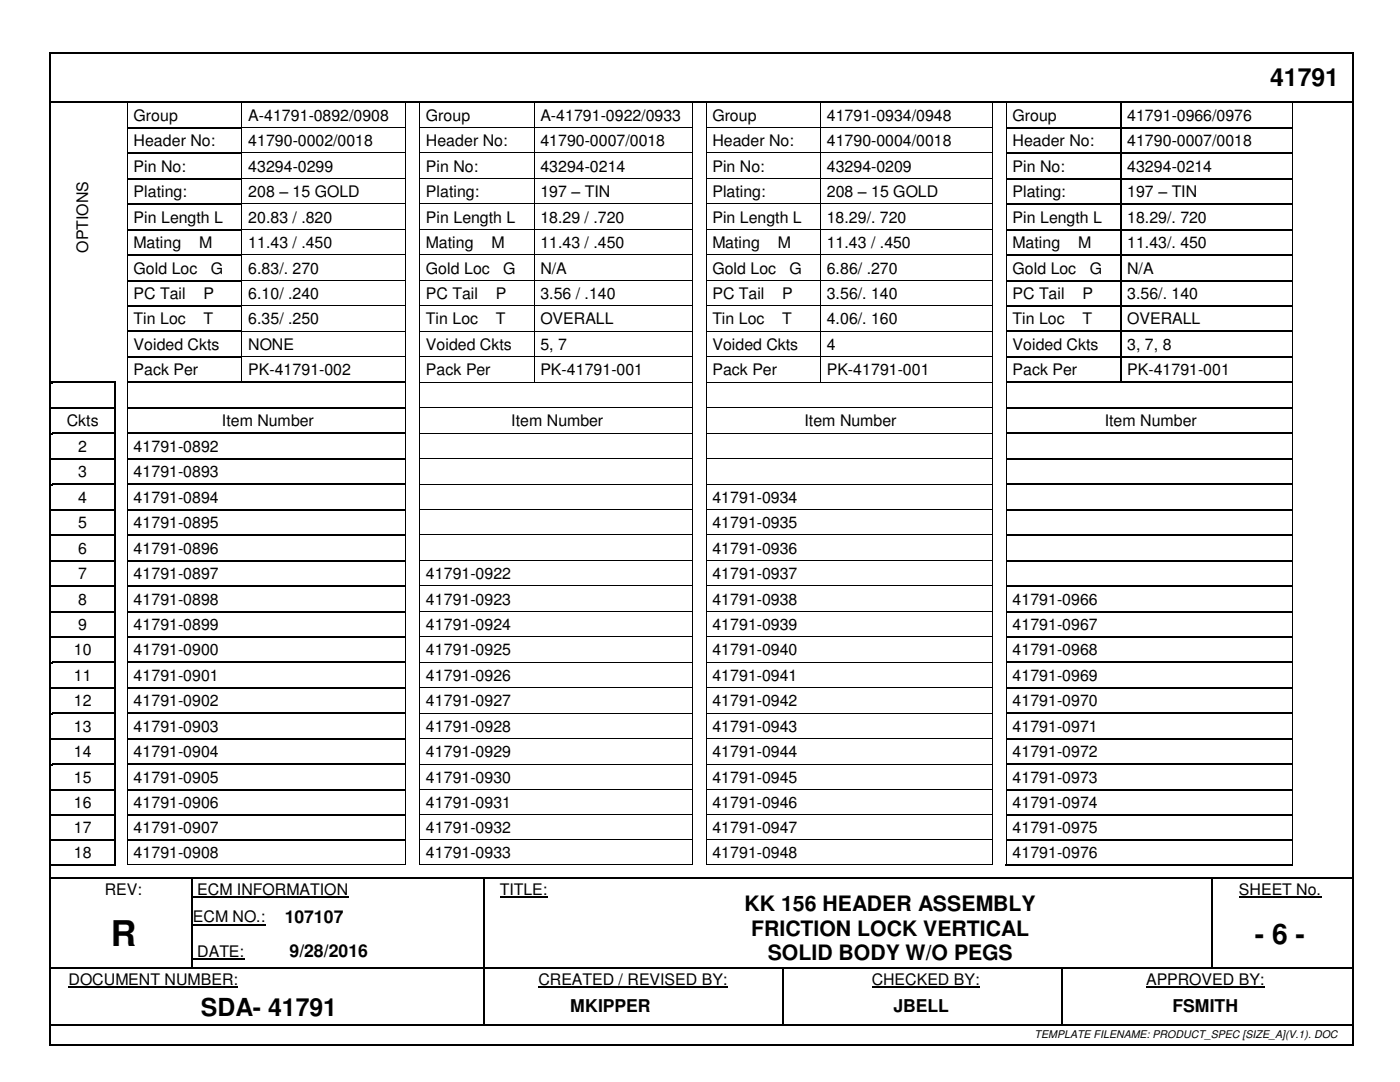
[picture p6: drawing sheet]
<svg xmlns="http://www.w3.org/2000/svg" width="279mm" height="216mm" viewBox="0 0 279 216" stroke-linecap="round" stroke-linejoin="round" font-family="sans-serif">
<defs><g id="words">
<text font-size="7.1" x="22.1" y="188.8">R</text>
<text font-size="5.6" x="250.4" y="188.3">- 6 -</text>
<g font-size="5">
<text x="253.5" y="17.2">41791</text>
<text x="40.1" y="202.7">SDA- 41791</text>
</g>
<g font-size="4.2">
<text x="148.6" y="181.8">KK 156 HEADER ASSEMBLY</text>
<text x="149.9" y="186.7">FRICTION LOCK VERTICAL</text>
<text x="153.2" y="191.5">SOLID BODY W/O PEGS</text>
</g>
<g font-size="3.5">
<text x="56.8" y="184.1">107107</text>
<text x="57.8" y="191">9/28/2016</text>
<text x="113.8" y="202">MKIPPER</text>
<text x="178.3" y="202">JBELL</text>
<text x="234" y="202">FSMITH</text>
</g>
<g font-size="3.2">
<text x="26.7" y="24.1">Group</text>
<text x="26.7" y="29.2">Header No:</text>
<text x="49.5" y="24.1">A-41791-0892/0908</text>
<text x="49.5" y="29.2">41790-0002/0018</text>
<text x="85" y="24.1">Group</text>
<text x="85" y="29.2">Header No:</text>
<text x="107.8" y="24.1">A-41791-0922/0933</text>
<text x="107.8" y="29.2">41790-0007/0018</text>
<text x="142.2" y="24.1">Group</text>
<text x="142.2" y="29.2">Header No:</text>
<text x="165" y="24.1">41791-0934/0948</text>
<text x="165" y="29.2">41790-0004/0018</text>
<text x="202.1" y="24.1">Group</text>
<text x="202.1" y="29.2">Header No:</text>
<text x="225" y="24.1">41791-0966/0976</text>
<text x="225" y="29.2">41790-0007/0018</text>
<text x="26.7" y="34.3">Pin No:</text>
<text x="49.5" y="34.3">43294-0299</text>
<text x="85" y="34.3">Pin No:</text>
<text x="107.8" y="34.3">43294-0214</text>
<text x="142.2" y="34.3">Pin No:</text>
<text x="165" y="34.3">43294-0209</text>
<text x="202.1" y="34.3">Pin No:</text>
<text x="225" y="34.3">43294-0214</text>
<text x="26.7" y="39.3">Plating:</text>
<text x="49.5" y="39.3">208 – 15 GOLD</text>
<text x="85" y="39.3">Plating:</text>
<text x="107.8" y="39.3">197 – TIN</text>
<text x="142.2" y="39.3">Plating:</text>
<text x="165" y="39.3">208 – 15 GOLD</text>
<text x="202.1" y="39.3">Plating:</text>
<text x="225" y="39.3">197 – TIN</text>
<text x="26.7" y="44.4">Pin Length L</text>
<text x="49.5" y="44.4">20.83 / .820</text>
<text x="85" y="44.4">Pin Length L</text>
<text x="107.8" y="44.4">18.29 / .720</text>
<text x="142.2" y="44.4">Pin Length L</text>
<text x="165" y="44.4">18.29/. 720</text>
<text x="202.1" y="44.4">Pin Length L</text>
<text x="225" y="44.4">18.29/. 720</text>
<text x="17.6" y="50.4" transform="rotate(-90 17.6 50.4)">OPTIONS</text>
<text x="26.7" y="49.5">Mating</text>
<text x="39.7" y="49.5">M</text>
<text x="49.5" y="49.5">11.43 / .450</text>
<text x="85" y="49.5">Mating</text>
<text x="98.1" y="49.5">M</text>
<text x="107.8" y="49.5">11.43 / .450</text>
<text x="142.2" y="49.5">Mating</text>
<text x="155.2" y="49.5">M</text>
<text x="165" y="49.5">11.43 / .450</text>
<text x="202.1" y="49.5">Mating</text>
<text x="215.1" y="49.5">M</text>
<text x="225" y="49.5">11.43/. 450</text>
<text x="26.7" y="54.6">Gold Loc</text>
<text x="26.7" y="59.7">PC Tail</text>
<text x="40.6" y="59.7">P</text>
<text x="42.1" y="54.6">G</text>
<text x="49.5" y="54.6">6.83/. 270</text>
<text x="49.5" y="59.7">6.10/ .240</text>
<text x="85" y="54.6">Gold Loc</text>
<text x="85" y="59.7">PC Tail</text>
<text x="99" y="59.7">P</text>
<text x="100.4" y="54.6">G</text>
<text x="107.8" y="54.6">N/A</text>
<text x="107.8" y="59.7">3.56 / .140</text>
<text x="142.2" y="54.6">Gold Loc</text>
<text x="142.2" y="59.7">PC Tail</text>
<text x="156.1" y="59.7">P</text>
<text x="157.6" y="54.6">G</text>
<text x="165" y="54.6">6.86/ .270</text>
<text x="165" y="59.7">3.56/. 140</text>
<text x="202.1" y="54.6">Gold Loc</text>
<text x="202.1" y="59.7">PC Tail</text>
<text x="216" y="59.7">P</text>
<text x="217.5" y="54.6">G</text>
<text x="225" y="54.6">N/A</text>
<text x="225" y="59.7">3.56/. 140</text>
<text x="26.7" y="64.7">Tin Loc</text>
<text x="40.6" y="64.7">T</text>
<text x="49.5" y="64.7">6.35/ .250</text>
<text x="85" y="64.7">Tin Loc</text>
<text x="99" y="64.7">T</text>
<text x="107.8" y="64.7">OVERALL</text>
<text x="142.2" y="64.7">Tin Loc</text>
<text x="156.1" y="64.7">T</text>
<text x="165" y="64.7">4.06/. 160</text>
<text x="202.1" y="64.7">Tin Loc</text>
<text x="216" y="64.7">T</text>
<text x="225" y="64.7">OVERALL</text>
<text x="26.7" y="69.8">Voided Ckts</text>
<text x="49.5" y="69.8">NONE</text>
<text x="85" y="69.8">Voided Ckts</text>
<text x="107.8" y="69.8">5, 7</text>
<text x="142.2" y="69.8">Voided Ckts</text>
<text x="165" y="69.8">4</text>
<text x="202.1" y="69.8">Voided Ckts</text>
<text x="225" y="69.8">3, 7, 8</text>
<text x="26.7" y="74.9">Pack Per</text>
<text x="49.5" y="74.9">PK-41791-002</text>
<text x="85" y="74.9">Pack Per</text>
<text x="107.8" y="74.9">PK-41791-001</text>
<text x="142.2" y="74.9">Pack Per</text>
<text x="165" y="74.9">PK-41791-001</text>
<text x="202.1" y="74.9">Pack Per</text>
<text x="225" y="74.9">PK-41791-001</text>
<text x="13.3" y="85.1">Ckts</text>
<text x="44.3" y="85.1">Item Number</text>
<text x="102" y="85.1">Item Number</text>
<text x="160.6" y="85.1">Item Number</text>
<text x="220.5" y="85.1">Item Number</text>
<text x="15.6" y="90.1">2</text>
<text x="15.6" y="95.2">3</text>
<text x="26.7" y="90.1">41791-0892</text>
<text x="26.7" y="95.2">41791-0893</text>
<text x="15.6" y="100.3">4</text>
<text x="26.7" y="100.3">41791-0894</text>
<text x="142.2" y="100.3">41791-0934</text>
<text x="15.6" y="105.4">5</text>
<text x="26.7" y="105.4">41791-0895</text>
<text x="142.2" y="105.4">41791-0935</text>
<text x="15.6" y="110.5">6</text>
<text x="26.7" y="110.5">41791-0896</text>
<text x="142.2" y="110.5">41791-0936</text>
<text x="15.6" y="115.6">7</text>
<text x="26.7" y="115.6">41791-0897</text>
<text x="85" y="115.6">41791-0922</text>
<text x="142.2" y="115.6">41791-0937</text>
<text x="15.6" y="120.6">8</text>
<text x="15.6" y="125.7">9</text>
<text x="26.7" y="120.6">41791-0898</text>
<text x="26.7" y="125.7">41791-0899</text>
<text x="85" y="120.6">41791-0923</text>
<text x="85" y="125.7">41791-0924</text>
<text x="142.2" y="120.6">41791-0938</text>
<text x="142.2" y="125.7">41791-0939</text>
<text x="202.1" y="120.6">41791-0966</text>
<text x="202.1" y="125.7">41791-0967</text>
<text x="14.7" y="130.8">10</text>
<text x="26.7" y="130.8">41791-0900</text>
<text x="85" y="130.8">41791-0925</text>
<text x="142.2" y="130.8">41791-0940</text>
<text x="202.1" y="130.8">41791-0968</text>
<text x="14.7" y="135.9">11</text>
<text x="26.7" y="135.9">41791-0901</text>
<text x="85" y="135.9">41791-0926</text>
<text x="142.2" y="135.9">41791-0941</text>
<text x="202.1" y="135.9">41791-0969</text>
<text x="14.7" y="141">12</text>
<text x="26.7" y="141">41791-0902</text>
<text x="85" y="141">41791-0927</text>
<text x="142.2" y="141">41791-0942</text>
<text x="202.1" y="141">41791-0970</text>
<text x="14.7" y="146">13</text>
<text x="26.7" y="146">41791-0903</text>
<text x="85" y="146">41791-0928</text>
<text x="142.2" y="146">41791-0943</text>
<text x="202.1" y="146">41791-0971</text>
<text x="14.7" y="151.1">14</text>
<text x="26.7" y="151.1">41791-0904</text>
<text x="85" y="151.1">41791-0929</text>
<text x="142.2" y="151.1">41791-0944</text>
<text x="202.1" y="151.1">41791-0972</text>
<text x="14.7" y="156.2">15</text>
<text x="14.7" y="161.3">16</text>
<text x="26.7" y="156.2">41791-0905</text>
<text x="26.7" y="161.3">41791-0906</text>
<text x="85" y="156.2">41791-0930</text>
<text x="85" y="161.3">41791-0931</text>
<text x="142.2" y="156.2">41791-0945</text>
<text x="142.2" y="161.3">41791-0946</text>
<text x="202.1" y="156.2">41791-0973</text>
<text x="202.1" y="161.3">41791-0974</text>
<text x="14.7" y="166.3">17</text>
<text x="26.7" y="166.3">41791-0907</text>
<text x="85" y="166.3">41791-0932</text>
<text x="142.2" y="166.3">41791-0947</text>
<text x="202.1" y="166.3">41791-0975</text>
<text x="14.7" y="171.3">18</text>
<text x="26.7" y="171.3">41791-0908</text>
<text x="85" y="171.3">41791-0933</text>
<text x="142.2" y="171.3">41791-0948</text>
<text x="202.1" y="171.3">41791-0976</text>
<text x="20.9" y="178.5">REV:</text>
<text x="39.4" y="178.5">ECM INFORMATION</text>
<text x="99.8" y="178.5">TITLE:</text>
<text x="247.3" y="178.5">SHEET No.</text>
<text x="38.5" y="184.1">ECM NO.:</text>
<text x="39.4" y="191">DATE:</text>
<text x="13.7" y="196.5">DOCUMENT NUMBER:</text>
<text x="107.5" y="196.5">CREATED / REVISED BY:</text>
<text x="174" y="196.5">CHECKED BY:</text>
<text x="228.7" y="196.5">APPROVED BY:</text>
</g>
<text font-size="2.1" x="206.5" y="207.1">TEMPLATE FILENAME: PRODUCT_SPEC [SIZE_A](V.1). DOC</text>
</g></defs>
<g fill="#000">
<path d="M9.8 10.3h.4v.4h-.4z" fill-rule="evenodd"/>
<path d="M9.8 10.3h.4v.4h-.4z" fill-rule="evenodd"/>
<path d="M269.8 10.3h.3v.4h-.3z" fill-rule="evenodd"/>
<path d="M269.8 10.3h.3v.4h-.3z" fill-rule="evenodd"/>
<path d="M10.2 20.2h.3v.3h-.3z" fill-rule="evenodd"/>
<path d="M10.2 20.2h.3v.3h-.3z" fill-rule="evenodd"/>
<path d="M25.3 20.4h.2v.3h-.2z" fill-rule="evenodd"/>
<path d="M25.3 20.4h.2v.1h-.2z" fill-rule="evenodd"/>
<path d="M25.3 25.4h.2v.3h-.2z" fill-rule="evenodd"/>
<path d="M25.3 30.4h.2v.4h-.2z" fill-rule="evenodd"/>
<path d="M25.3 35.5h.2v.4h-.2z" fill-rule="evenodd"/>
<path d="M48.2 20.5h.2v.2h-.2z" fill-rule="evenodd"/>
<path d="M48.2 20.4h.2v.1h-.2z" fill-rule="evenodd"/>
<path d="M48.2 25.4h.2v.3h-.2z" fill-rule="evenodd"/>
<path d="M48.2 30.4h.2v.4h-.2z" fill-rule="evenodd"/>
<path d="M48.2 35.5h.2v.4h-.2z" fill-rule="evenodd"/>
<path d="M80.9 20.4h.2v.3h-.2z" fill-rule="evenodd"/>
<path d="M80.9 20.4h.2v.1h-.2z" fill-rule="evenodd"/>
<path d="M80.9 25.4h.2v.3h-.2z" fill-rule="evenodd"/>
<path d="M80.9 30.4h.2v.4h-.2z" fill-rule="evenodd"/>
<path d="M80.9 35.5h.2v.4h-.2z" fill-rule="evenodd"/>
<path d="M83.7 20.4h.1v.3h-.1z" fill-rule="evenodd"/>
<path d="M83.7 20.4h.1v.1h-.1z" fill-rule="evenodd"/>
<path d="M83.7 25.4h.1v.3h-.1z" fill-rule="evenodd"/>
<path d="M83.7 30.4h.1v.4h-.1z" fill-rule="evenodd"/>
<path d="M83.7 35.5h.1v.4h-.1z" fill-rule="evenodd"/>
<path d="M106.5 20.5h.2v.2h-.2z" fill-rule="evenodd"/>
<path d="M106.5 20.4h.2v.1h-.2z" fill-rule="evenodd"/>
<path d="M106.5 25.4h.2v.3h-.2z" fill-rule="evenodd"/>
<path d="M106.5 30.4h.2v.4h-.2z" fill-rule="evenodd"/>
<path d="M106.5 35.5h.2v.4h-.2z" fill-rule="evenodd"/>
<path d="M138.1 20.4h.1v.3h-.1z" fill-rule="evenodd"/>
<path d="M138.1 20.4h.1v.1h-.1z" fill-rule="evenodd"/>
<path d="M138.1 25.4h.1v.3h-.1z" fill-rule="evenodd"/>
<path d="M138.1 30.4h.1v.4h-.1z" fill-rule="evenodd"/>
<path d="M138.1 35.5h.1v.4h-.1z" fill-rule="evenodd"/>
<path d="M140.8 20.4h.2v.3h-.2z" fill-rule="evenodd"/>
<path d="M140.8 20.4h.2v.1h-.2z" fill-rule="evenodd"/>
<path d="M140.8 25.4h.2v.3h-.2z" fill-rule="evenodd"/>
<path d="M140.8 30.4h.2v.4h-.2z" fill-rule="evenodd"/>
<path d="M140.8 35.5h.2v.4h-.2z" fill-rule="evenodd"/>
<path d="M163.7 20.5h.2v.2h-.2z" fill-rule="evenodd"/>
<path d="M163.7 20.4h.2v.1h-.2z" fill-rule="evenodd"/>
<path d="M163.7 25.4h.2v.3h-.2z" fill-rule="evenodd"/>
<path d="M163.7 30.4h.2v.4h-.2z" fill-rule="evenodd"/>
<path d="M163.7 35.5h.2v.4h-.2z" fill-rule="evenodd"/>
<path d="M198 20.4h.1v.3h-.1z" fill-rule="evenodd"/>
<path d="M198 20.4h.1v.1h-.1z" fill-rule="evenodd"/>
<path d="M198 25.4h.1v.3h-.1z" fill-rule="evenodd"/>
<path d="M198 30.4h.1v.4h-.1z" fill-rule="evenodd"/>
<path d="M198 35.5h.1v.4h-.1z" fill-rule="evenodd"/>
<path d="M200.7 20.4h.2v.3h-.2z" fill-rule="evenodd"/>
<path d="M200.7 20.4h.2v.1h-.2z" fill-rule="evenodd"/>
<path d="M200.7 25.4h.2v.3h-.2z" fill-rule="evenodd"/>
<path d="M200.7 30.4h.2v.4h-.2z" fill-rule="evenodd"/>
<path d="M200.7 35.5h.2v.4h-.2z" fill-rule="evenodd"/>
<path d="M223.6 20.5h.2v.2h-.2z" fill-rule="evenodd"/>
<path d="M223.6 20.4h.1v.1h-.1z" fill-rule="evenodd"/>
<path d="M223.6 25.4h.2v.3h-.2z" fill-rule="evenodd"/>
<path d="M223.6 30.4h.2v.4h-.2z" fill-rule="evenodd"/>
<path d="M223.6 35.5h.2v.4h-.2z" fill-rule="evenodd"/>
<path d="M257.9 20.4h.2v.3h-.2z" fill-rule="evenodd"/>
<path d="M257.9 20.4h.2v.1h-.2z" fill-rule="evenodd"/>
<path d="M257.9 25.4h.2v.3h-.2z" fill-rule="evenodd"/>
<path d="M257.9 30.4h.2v.4h-.2z" fill-rule="evenodd"/>
<path d="M257.9 35.5h.2v.4h-.2z" fill-rule="evenodd"/>
<path d="M269.5 20.2h.3v.3h-.3z" fill-rule="evenodd"/>
<path d="M269.5 20.2h.3v.3h-.3z" fill-rule="evenodd"/>
<path d="M25.3 40.6h.2v.4h-.2z" fill-rule="evenodd"/>
<path d="M25.3 45.7h.2v.4h-.2z" fill-rule="evenodd"/>
<path d="M25.3 50.8h.2v.3h-.2z" fill-rule="evenodd"/>
<path d="M25.3 55.8h.2v.4h-.2z" fill-rule="evenodd"/>
<path d="M48.2 40.6h.2v.4h-.2z" fill-rule="evenodd"/>
<path d="M48.2 45.7h.2v.4h-.2z" fill-rule="evenodd"/>
<path d="M48.2 50.8h.2v.3h-.2z" fill-rule="evenodd"/>
<path d="M48.2 55.8h.2v.4h-.2z" fill-rule="evenodd"/>
<path d="M80.9 40.6h.2v.4h-.2z" fill-rule="evenodd"/>
<path d="M80.9 45.7h.2v.4h-.2z" fill-rule="evenodd"/>
<path d="M80.9 50.8h.2v.3h-.2z" fill-rule="evenodd"/>
<path d="M80.9 55.8h.2v.4h-.2z" fill-rule="evenodd"/>
<path d="M83.7 40.6h.1v.4h-.1z" fill-rule="evenodd"/>
<path d="M83.7 45.7h.1v.4h-.1z" fill-rule="evenodd"/>
<path d="M83.7 50.8h.1v.3h-.1z" fill-rule="evenodd"/>
<path d="M83.7 55.8h.1v.4h-.1z" fill-rule="evenodd"/>
<path d="M106.5 40.6h.2v.4h-.2z" fill-rule="evenodd"/>
<path d="M106.5 45.7h.2v.4h-.2z" fill-rule="evenodd"/>
<path d="M106.5 50.8h.2v.3h-.2z" fill-rule="evenodd"/>
<path d="M106.5 55.8h.2v.4h-.2z" fill-rule="evenodd"/>
<path d="M138.1 40.6h.1v.4h-.1z" fill-rule="evenodd"/>
<path d="M138.1 45.7h.1v.4h-.1z" fill-rule="evenodd"/>
<path d="M138.1 50.8h.1v.3h-.1z" fill-rule="evenodd"/>
<path d="M138.1 55.8h.1v.4h-.1z" fill-rule="evenodd"/>
<path d="M140.8 40.6h.2v.4h-.2z" fill-rule="evenodd"/>
<path d="M140.8 45.7h.2v.4h-.2z" fill-rule="evenodd"/>
<path d="M140.8 50.8h.2v.3h-.2z" fill-rule="evenodd"/>
<path d="M140.8 55.8h.2v.4h-.2z" fill-rule="evenodd"/>
<path d="M163.7 40.6h.2v.4h-.2z" fill-rule="evenodd"/>
<path d="M163.7 45.7h.2v.4h-.2z" fill-rule="evenodd"/>
<path d="M163.7 50.8h.2v.3h-.2z" fill-rule="evenodd"/>
<path d="M163.7 55.8h.2v.4h-.2z" fill-rule="evenodd"/>
<path d="M198 40.6h.1v.4h-.1z" fill-rule="evenodd"/>
<path d="M198 45.7h.1v.4h-.1z" fill-rule="evenodd"/>
<path d="M198 50.8h.1v.3h-.1z" fill-rule="evenodd"/>
<path d="M198 55.8h.1v.4h-.1z" fill-rule="evenodd"/>
<path d="M200.7 40.6h.2v.4h-.2z" fill-rule="evenodd"/>
<path d="M200.7 45.7h.2v.4h-.2z" fill-rule="evenodd"/>
<path d="M200.7 50.8h.2v.3h-.2z" fill-rule="evenodd"/>
<path d="M200.7 55.8h.2v.4h-.2z" fill-rule="evenodd"/>
<path d="M223.6 40.6h.2v.4h-.2z" fill-rule="evenodd"/>
<path d="M223.6 45.7h.2v.4h-.2z" fill-rule="evenodd"/>
<path d="M223.6 50.8h.2v.3h-.2z" fill-rule="evenodd"/>
<path d="M223.6 55.8h.2v.4h-.2z" fill-rule="evenodd"/>
<path d="M257.9 40.6h.2v.4h-.2z" fill-rule="evenodd"/>
<path d="M257.9 45.7h.2v.4h-.2z" fill-rule="evenodd"/>
<path d="M257.9 50.8h.2v.3h-.2z" fill-rule="evenodd"/>
<path d="M257.9 55.8h.2v.4h-.2z" fill-rule="evenodd"/>
<path d="M10.2 76.2h.2v.4h-.2z" fill-rule="evenodd"/>
<path d="M10.2 76.2h.2v.2h-.2z" fill-rule="evenodd"/>
<path d="M22.7 76.2h.3v.4h-.3z" fill-rule="evenodd"/>
<path d="M22.7 76.2h.3v.2h-.3z" fill-rule="evenodd"/>
<path d="M25.3 60.9h.2v.4h-.2z" fill-rule="evenodd"/>
<path d="M25.3 66h.2v.4h-.2z" fill-rule="evenodd"/>
<path d="M25.3 71.1h.2v.4h-.2z" fill-rule="evenodd"/>
<path d="M25.3 76.2h.2v.4h-.2z" fill-rule="evenodd"/>
<path d="M48.2 60.9h.2v.4h-.2z" fill-rule="evenodd"/>
<path d="M48.2 66h.2v.4h-.2z" fill-rule="evenodd"/>
<path d="M48.2 71.1h.2v.4h-.2z" fill-rule="evenodd"/>
<path d="M48.2 76.2h.2v.2h-.2z" fill-rule="evenodd"/>
<path d="M80.9 60.9h.2v.4h-.2z" fill-rule="evenodd"/>
<path d="M80.9 66h.2v.4h-.2z" fill-rule="evenodd"/>
<path d="M80.9 71.1h.2v.4h-.2z" fill-rule="evenodd"/>
<path d="M80.9 76.2h.2v.4h-.2z" fill-rule="evenodd"/>
<path d="M83.7 60.9h.1v.4h-.1z" fill-rule="evenodd"/>
<path d="M83.7 66h.1v.4h-.1z" fill-rule="evenodd"/>
<path d="M83.7 71.1h.1v.4h-.1z" fill-rule="evenodd"/>
<path d="M83.7 76.2h.1v.4h-.1z" fill-rule="evenodd"/>
<path d="M106.5 60.9h.2v.4h-.2z" fill-rule="evenodd"/>
<path d="M106.5 66h.2v.4h-.2z" fill-rule="evenodd"/>
<path d="M106.5 71.1h.2v.4h-.2z" fill-rule="evenodd"/>
<path d="M106.5 76.2h.2v.1h-.2z" fill-rule="evenodd"/>
<path d="M138.1 60.9h.1v.4h-.1z" fill-rule="evenodd"/>
<path d="M138.1 66h.1v.4h-.1z" fill-rule="evenodd"/>
<path d="M138.1 71.1h.1v.4h-.1z" fill-rule="evenodd"/>
<path d="M138.1 76.2h.1v.4h-.1z" fill-rule="evenodd"/>
<path d="M140.8 60.9h.2v.4h-.2z" fill-rule="evenodd"/>
<path d="M140.8 66h.2v.4h-.2z" fill-rule="evenodd"/>
<path d="M140.8 71.1h.2v.4h-.2z" fill-rule="evenodd"/>
<path d="M140.8 76.2h.2v.4h-.2z" fill-rule="evenodd"/>
<path d="M163.7 60.9h.2v.4h-.2z" fill-rule="evenodd"/>
<path d="M163.7 66h.2v.4h-.2z" fill-rule="evenodd"/>
<path d="M163.7 71.1h.2v.4h-.2z" fill-rule="evenodd"/>
<path d="M163.7 76.2h.2v.1h-.2z" fill-rule="evenodd"/>
<path d="M198 60.9h.1v.4h-.1z" fill-rule="evenodd"/>
<path d="M198 66h.1v.4h-.1z" fill-rule="evenodd"/>
<path d="M198 71.1h.1v.4h-.1z" fill-rule="evenodd"/>
<path d="M198 76.2h.1v.4h-.1z" fill-rule="evenodd"/>
<path d="M200.7 60.9h.2v.4h-.2z" fill-rule="evenodd"/>
<path d="M200.7 66h.2v.4h-.2z" fill-rule="evenodd"/>
<path d="M200.7 71.1h.2v.4h-.2z" fill-rule="evenodd"/>
<path d="M200.7 76.2h.2v.4h-.2z" fill-rule="evenodd"/>
<path d="M223.6 60.9h.2v.4h-.2z" fill-rule="evenodd"/>
<path d="M223.6 66h.2v.4h-.2z" fill-rule="evenodd"/>
<path d="M223.6 71.1h.2v.4h-.2z" fill-rule="evenodd"/>
<path d="M223.6 76.2h.2v.2h-.2z" fill-rule="evenodd"/>
<path d="M257.9 60.9h.2v.4h-.2z" fill-rule="evenodd"/>
<path d="M257.9 66h.2v.4h-.2z" fill-rule="evenodd"/>
<path d="M257.9 71.1h.2v.4h-.2z" fill-rule="evenodd"/>
<path d="M257.9 76.2h.2v.4h-.2z" fill-rule="evenodd"/>
<path d="M10.2 81.3h.2v.3h-.2z" fill-rule="evenodd"/>
<path d="M10.2 86.3h.2v.4h-.2z" fill-rule="evenodd"/>
<path d="M10.2 91.4h.2v.4h-.2z" fill-rule="evenodd"/>
<path d="M10.2 96.5h.2v.4h-.2z" fill-rule="evenodd"/>
<path d="M22.7 81.3h.3v.3h-.3z" fill-rule="evenodd"/>
<path d="M22.7 86.3h.3v.4h-.3z" fill-rule="evenodd"/>
<path d="M22.7 91.4h.3v.4h-.3z" fill-rule="evenodd"/>
<path d="M22.7 96.5h.3v.4h-.3z" fill-rule="evenodd"/>
<path d="M25.3 81.3h.2v.3h-.2z" fill-rule="evenodd"/>
<path d="M25.3 86.3h.2v.4h-.2z" fill-rule="evenodd"/>
<path d="M25.3 91.4h.2v.4h-.2z" fill-rule="evenodd"/>
<path d="M25.3 96.5h.2v.4h-.2z" fill-rule="evenodd"/>
<path d="M80.9 81.3h.2v.3h-.2z" fill-rule="evenodd"/>
<path d="M80.9 86.3h.2v.4h-.2z" fill-rule="evenodd"/>
<path d="M80.9 91.4h.2v.4h-.2z" fill-rule="evenodd"/>
<path d="M80.9 96.5h.2v.4h-.2z" fill-rule="evenodd"/>
<path d="M83.7 81.3h.1v.3h-.1z" fill-rule="evenodd"/>
<path d="M83.7 86.3h.1v.4h-.1z" fill-rule="evenodd"/>
<path d="M83.7 91.4h.1v.4h-.1z" fill-rule="evenodd"/>
<path d="M83.7 96.5h.1v.4h-.1z" fill-rule="evenodd"/>
<path d="M138.1 81.3h.1v.3h-.1z" fill-rule="evenodd"/>
<path d="M138.1 86.3h.1v.4h-.1z" fill-rule="evenodd"/>
<path d="M138.1 91.4h.1v.4h-.1z" fill-rule="evenodd"/>
<path d="M138.1 96.5h.1v.4h-.1z" fill-rule="evenodd"/>
<path d="M140.8 81.3h.2v.3h-.2z" fill-rule="evenodd"/>
<path d="M140.8 86.3h.2v.4h-.2z" fill-rule="evenodd"/>
<path d="M140.8 91.4h.2v.4h-.2z" fill-rule="evenodd"/>
<path d="M140.8 96.5h.2v.4h-.2z" fill-rule="evenodd"/>
<path d="M198 81.3h.1v.3h-.1z" fill-rule="evenodd"/>
<path d="M198 86.3h.1v.4h-.1z" fill-rule="evenodd"/>
<path d="M198 91.4h.1v.4h-.1z" fill-rule="evenodd"/>
<path d="M198 96.5h.1v.4h-.1z" fill-rule="evenodd"/>
<path d="M200.7 81.3h.2v.3h-.2z" fill-rule="evenodd"/>
<path d="M200.7 86.3h.2v.4h-.2z" fill-rule="evenodd"/>
<path d="M200.7 91.4h.2v.4h-.2z" fill-rule="evenodd"/>
<path d="M200.7 96.5h.2v.4h-.2z" fill-rule="evenodd"/>
<path d="M257.9 81.3h.2v.3h-.2z" fill-rule="evenodd"/>
<path d="M257.9 86.3h.2v.4h-.2z" fill-rule="evenodd"/>
<path d="M257.9 91.4h.2v.4h-.2z" fill-rule="evenodd"/>
<path d="M257.9 96.5h.2v.4h-.2z" fill-rule="evenodd"/>
<path d="M10.2 101.6h.2v.4h-.2z" fill-rule="evenodd"/>
<path d="M10.2 106.7h.2v.3h-.2z" fill-rule="evenodd"/>
<path d="M10.2 111.7h.2v.4h-.2z" fill-rule="evenodd"/>
<path d="M10.2 116.8h.2v.4h-.2z" fill-rule="evenodd"/>
<path d="M22.7 101.6h.3v.4h-.3z" fill-rule="evenodd"/>
<path d="M22.7 106.7h.3v.3h-.3z" fill-rule="evenodd"/>
<path d="M22.7 111.7h.3v.4h-.3z" fill-rule="evenodd"/>
<path d="M22.7 116.8h.3v.4h-.3z" fill-rule="evenodd"/>
<path d="M25.3 101.6h.2v.4h-.2z" fill-rule="evenodd"/>
<path d="M25.3 106.7h.2v.3h-.2z" fill-rule="evenodd"/>
<path d="M25.3 111.7h.2v.4h-.2z" fill-rule="evenodd"/>
<path d="M25.3 116.8h.2v.4h-.2z" fill-rule="evenodd"/>
<path d="M80.9 101.6h.2v.4h-.2z" fill-rule="evenodd"/>
<path d="M80.9 106.7h.2v.3h-.2z" fill-rule="evenodd"/>
<path d="M80.9 111.7h.2v.4h-.2z" fill-rule="evenodd"/>
<path d="M80.9 116.8h.2v.4h-.2z" fill-rule="evenodd"/>
<path d="M83.7 101.6h.1v.4h-.1z" fill-rule="evenodd"/>
<path d="M83.7 106.7h.1v.3h-.1z" fill-rule="evenodd"/>
<path d="M83.7 111.7h.1v.4h-.1z" fill-rule="evenodd"/>
<path d="M83.7 116.8h.1v.4h-.1z" fill-rule="evenodd"/>
<path d="M138.1 101.6h.1v.4h-.1z" fill-rule="evenodd"/>
<path d="M138.1 106.7h.1v.3h-.1z" fill-rule="evenodd"/>
<path d="M138.1 111.7h.1v.4h-.1z" fill-rule="evenodd"/>
<path d="M138.1 116.8h.1v.4h-.1z" fill-rule="evenodd"/>
<path d="M140.8 101.6h.2v.4h-.2z" fill-rule="evenodd"/>
<path d="M140.8 106.7h.2v.3h-.2z" fill-rule="evenodd"/>
<path d="M140.8 111.7h.2v.4h-.2z" fill-rule="evenodd"/>
<path d="M140.8 116.8h.2v.4h-.2z" fill-rule="evenodd"/>
<path d="M198 101.6h.1v.4h-.1z" fill-rule="evenodd"/>
<path d="M198 106.7h.1v.3h-.1z" fill-rule="evenodd"/>
<path d="M198 111.7h.1v.4h-.1z" fill-rule="evenodd"/>
<path d="M198 116.8h.1v.4h-.1z" fill-rule="evenodd"/>
<path d="M200.7 101.6h.2v.4h-.2z" fill-rule="evenodd"/>
<path d="M200.7 106.7h.2v.3h-.2z" fill-rule="evenodd"/>
<path d="M200.7 111.7h.2v.4h-.2z" fill-rule="evenodd"/>
<path d="M200.7 116.8h.2v.4h-.2z" fill-rule="evenodd"/>
<path d="M257.9 101.6h.2v.4h-.2z" fill-rule="evenodd"/>
<path d="M257.9 106.7h.2v.3h-.2z" fill-rule="evenodd"/>
<path d="M257.9 111.7h.2v.4h-.2z" fill-rule="evenodd"/>
<path d="M257.9 116.8h.2v.4h-.2z" fill-rule="evenodd"/>
<path d="M10.2 121.9h.2v.4h-.2z" fill-rule="evenodd"/>
<path d="M10.2 127h.2v.4h-.2z" fill-rule="evenodd"/>
<path d="M10.2 132.1h.2v.3h-.2z" fill-rule="evenodd"/>
<path d="M10.2 137.1h.2v.4h-.2z" fill-rule="evenodd"/>
<path d="M22.7 121.9h.3v.4h-.3z" fill-rule="evenodd"/>
<path d="M22.7 127h.3v.4h-.3z" fill-rule="evenodd"/>
<path d="M22.7 132.1h.3v.3h-.3z" fill-rule="evenodd"/>
<path d="M22.7 137.1h.3v.4h-.3z" fill-rule="evenodd"/>
<path d="M25.3 121.9h.2v.4h-.2z" fill-rule="evenodd"/>
<path d="M25.3 127h.2v.4h-.2z" fill-rule="evenodd"/>
<path d="M25.3 132.1h.2v.3h-.2z" fill-rule="evenodd"/>
<path d="M25.3 137.1h.2v.4h-.2z" fill-rule="evenodd"/>
<path d="M80.9 121.9h.2v.4h-.2z" fill-rule="evenodd"/>
<path d="M80.9 127h.2v.4h-.2z" fill-rule="evenodd"/>
<path d="M80.9 132.1h.2v.3h-.2z" fill-rule="evenodd"/>
<path d="M80.9 137.1h.2v.4h-.2z" fill-rule="evenodd"/>
<path d="M83.7 121.9h.1v.4h-.1z" fill-rule="evenodd"/>
<path d="M83.7 127h.1v.4h-.1z" fill-rule="evenodd"/>
<path d="M83.7 132.1h.1v.3h-.1z" fill-rule="evenodd"/>
<path d="M83.7 137.1h.1v.4h-.1z" fill-rule="evenodd"/>
<path d="M138.1 121.9h.1v.4h-.1z" fill-rule="evenodd"/>
<path d="M138.1 127h.1v.4h-.1z" fill-rule="evenodd"/>
<path d="M138.1 132.1h.1v.3h-.1z" fill-rule="evenodd"/>
<path d="M138.1 137.1h.1v.4h-.1z" fill-rule="evenodd"/>
<path d="M140.8 121.9h.2v.4h-.2z" fill-rule="evenodd"/>
<path d="M140.8 127h.2v.4h-.2z" fill-rule="evenodd"/>
<path d="M140.8 132.1h.2v.3h-.2z" fill-rule="evenodd"/>
<path d="M140.8 137.1h.2v.4h-.2z" fill-rule="evenodd"/>
<path d="M198 121.9h.1v.4h-.1z" fill-rule="evenodd"/>
<path d="M198 127h.1v.4h-.1z" fill-rule="evenodd"/>
<path d="M198 132.1h.1v.3h-.1z" fill-rule="evenodd"/>
<path d="M198 137.1h.1v.4h-.1z" fill-rule="evenodd"/>
<path d="M200.7 121.9h.2v.4h-.2z" fill-rule="evenodd"/>
<path d="M200.7 127h.2v.4h-.2z" fill-rule="evenodd"/>
<path d="M200.7 132.1h.2v.3h-.2z" fill-rule="evenodd"/>
<path d="M200.7 137.1h.2v.4h-.2z" fill-rule="evenodd"/>
<path d="M257.9 121.9h.2v.4h-.2z" fill-rule="evenodd"/>
<path d="M257.9 127h.2v.4h-.2z" fill-rule="evenodd"/>
<path d="M257.9 132.1h.2v.3h-.2z" fill-rule="evenodd"/>
<path d="M257.9 137.1h.2v.4h-.2z" fill-rule="evenodd"/>
<path d="M10.2 142.2h.2v.4h-.2z" fill-rule="evenodd"/>
<path d="M10.2 147.3h.2v.4h-.2z" fill-rule="evenodd"/>
<path d="M10.2 152.4h.2v.4h-.2z" fill-rule="evenodd"/>
<path d="M10.2 157.5h.2v.4h-.2z" fill-rule="evenodd"/>
<path d="M22.7 142.2h.3v.4h-.3z" fill-rule="evenodd"/>
<path d="M22.7 147.3h.3v.4h-.3z" fill-rule="evenodd"/>
<path d="M22.7 152.4h.3v.4h-.3z" fill-rule="evenodd"/>
<path d="M22.7 157.5h.3v.4h-.3z" fill-rule="evenodd"/>
<path d="M25.3 142.2h.2v.4h-.2z" fill-rule="evenodd"/>
<path d="M25.3 147.3h.2v.4h-.2z" fill-rule="evenodd"/>
<path d="M25.3 152.4h.2v.4h-.2z" fill-rule="evenodd"/>
<path d="M25.3 157.5h.2v.4h-.2z" fill-rule="evenodd"/>
<path d="M80.9 142.2h.2v.4h-.2z" fill-rule="evenodd"/>
<path d="M80.9 147.3h.2v.4h-.2z" fill-rule="evenodd"/>
<path d="M80.9 152.4h.2v.4h-.2z" fill-rule="evenodd"/>
<path d="M80.9 157.5h.2v.4h-.2z" fill-rule="evenodd"/>
<path d="M83.7 142.2h.1v.4h-.1z" fill-rule="evenodd"/>
<path d="M83.7 147.3h.1v.4h-.1z" fill-rule="evenodd"/>
<path d="M83.7 152.4h.1v.4h-.1z" fill-rule="evenodd"/>
<path d="M83.7 157.5h.1v.4h-.1z" fill-rule="evenodd"/>
<path d="M138.1 142.2h.1v.4h-.1z" fill-rule="evenodd"/>
<path d="M138.1 147.3h.1v.4h-.1z" fill-rule="evenodd"/>
<path d="M138.1 152.4h.1v.4h-.1z" fill-rule="evenodd"/>
<path d="M138.1 157.5h.1v.4h-.1z" fill-rule="evenodd"/>
<path d="M140.8 142.2h.2v.4h-.2z" fill-rule="evenodd"/>
<path d="M140.8 147.3h.2v.4h-.2z" fill-rule="evenodd"/>
<path d="M140.8 152.4h.2v.4h-.2z" fill-rule="evenodd"/>
<path d="M140.8 157.5h.2v.4h-.2z" fill-rule="evenodd"/>
<path d="M198 142.2h.1v.4h-.1z" fill-rule="evenodd"/>
<path d="M198 147.3h.1v.4h-.1z" fill-rule="evenodd"/>
<path d="M198 152.4h.1v.4h-.1z" fill-rule="evenodd"/>
<path d="M198 157.5h.1v.4h-.1z" fill-rule="evenodd"/>
<path d="M200.7 142.2h.2v.4h-.2z" fill-rule="evenodd"/>
<path d="M200.7 147.3h.2v.4h-.2z" fill-rule="evenodd"/>
<path d="M200.7 152.4h.2v.4h-.2z" fill-rule="evenodd"/>
<path d="M200.7 157.5h.2v.4h-.2z" fill-rule="evenodd"/>
<path d="M257.9 142.2h.2v.4h-.2z" fill-rule="evenodd"/>
<path d="M257.9 147.3h.2v.4h-.2z" fill-rule="evenodd"/>
<path d="M257.9 152.4h.2v.4h-.2z" fill-rule="evenodd"/>
<path d="M257.9 157.5h.2v.4h-.2z" fill-rule="evenodd"/>
<path d="M10.2 162.5h.2v.3h-.2z" fill-rule="evenodd"/>
<path d="M10.2 167.5h.2v.3h-.2z" fill-rule="evenodd"/>
<path d="M10.2 172.5h.2v.2h-.2z" fill-rule="evenodd"/>
<path d="M10.2 172.5h.2v.2h-.2z" fill-rule="evenodd"/>
<path d="M22.7 162.5h.3v.3h-.3z" fill-rule="evenodd"/>
<path d="M22.7 167.5h.3v.3h-.3z" fill-rule="evenodd"/>
<path d="M22.7 172.5h.3v.2h-.3z" fill-rule="evenodd"/>
<path d="M22.7 172.5h.3v.2h-.3z" fill-rule="evenodd"/>
<path d="M25.3 162.5h.2v.3h-.2z" fill-rule="evenodd"/>
<path d="M25.3 167.5h.2v.3h-.2z" fill-rule="evenodd"/>
<path d="M25.3 172.5h.2v.1h-.2z" fill-rule="evenodd"/>
<path d="M25.3 172.5h.2v.1h-.2z" fill-rule="evenodd"/>
<path d="M38.2 175.3h.3v.2h-.3z" fill-rule="evenodd"/>
<path d="M38.2 175h.4v.3h-.4z" fill-rule="evenodd"/>
<path d="M80.9 162.5h.2v.3h-.2z" fill-rule="evenodd"/>
<path d="M80.9 167.5h.2v.3h-.2z" fill-rule="evenodd"/>
<path d="M80.9 172.5h.2v.1h-.2z" fill-rule="evenodd"/>
<path d="M80.9 172.5h.2v.1h-.2z" fill-rule="evenodd"/>
<path d="M83.7 162.5h.1v.3h-.1z" fill-rule="evenodd"/>
<path d="M83.7 167.5h.1v.3h-.1z" fill-rule="evenodd"/>
<path d="M83.7 172.5h.1v.1h-.1z" fill-rule="evenodd"/>
<path d="M83.7 172.5h.1v.1h-.1z" fill-rule="evenodd"/>
<path d="M96.4 175.3h.3v.2h-.3z" fill-rule="evenodd"/>
<path d="M96.4 175h.3v.3h-.3z" fill-rule="evenodd"/>
<path d="M113.5 175h.4v.3h-.4z" fill-rule="evenodd"/>
<path d="M138.1 162.5h.1v.3h-.1z" fill-rule="evenodd"/>
<path d="M138.1 167.5h.1v.3h-.1z" fill-rule="evenodd"/>
<path d="M138.1 172.5h.1v.1h-.1z" fill-rule="evenodd"/>
<path d="M138.1 172.5h.1v.1h-.1z" fill-rule="evenodd"/>
<path d="M140.8 162.5h.2v.3h-.2z" fill-rule="evenodd"/>
<path d="M140.8 167.5h.2v.3h-.2z" fill-rule="evenodd"/>
<path d="M140.8 172.5h.2v.1h-.2z" fill-rule="evenodd"/>
<path d="M140.8 172.5h.2v.1h-.2z" fill-rule="evenodd"/>
<path d="M198 162.5h.1v.3h-.1z" fill-rule="evenodd"/>
<path d="M198 167.5h.1v.3h-.1z" fill-rule="evenodd"/>
<path d="M198 172.5h.1v.1h-.1z" fill-rule="evenodd"/>
<path d="M198 172.5h.1v.1h-.1z" fill-rule="evenodd"/>
<path d="M200.7 162.5h.2v.3h-.2z" fill-rule="evenodd"/>
<path d="M200.7 167.5h.2v.3h-.2z" fill-rule="evenodd"/>
<path d="M241.7 175.3h.3v.2h-.3z" fill-rule="evenodd"/>
<path d="M241.7 175h.4v.3h-.4z" fill-rule="evenodd"/>
<path d="M257.9 162.5h.2v.3h-.2z" fill-rule="evenodd"/>
<path d="M257.9 167.5h.2v.3h-.2z" fill-rule="evenodd"/>
<path d="M257.9 172.5h.2v.2h-.2z" fill-rule="evenodd"/>
<path d="M269 175h.3v.3h-.3z" fill-rule="evenodd"/>
<path d="M269.3 175h.5v.3h-.5z" fill-rule="evenodd"/>
<path d="M38.2 179.3h.3v.9h-.3z" fill-rule="evenodd"/>
<path d="M38.2 186.2h.3v.9h-.3z" fill-rule="evenodd"/>
<path d="M38.2 193.1h.3v.2h-.3z" fill-rule="evenodd"/>
<path d="M55.5 193.1h.3v.2h-.3z" fill-rule="evenodd"/>
<path d="M96.4 197.4h.3v.8h-.3z" fill-rule="evenodd"/>
<path d="M96.4 179.3h.3v.9h-.3z" fill-rule="evenodd"/>
<path d="M96.4 186.2h.3v.9h-.3z" fill-rule="evenodd"/>
<path d="M96.4 193.1h.3v.5h-.3z" fill-rule="evenodd"/>
<path d="M113.5 193.1h.3v.2h-.3z" fill-rule="evenodd"/>
<path d="M156 197.4h.4v.8h-.4z" fill-rule="evenodd"/>
<path d="M156.1 193.3h.2v.3h-.2z" fill-rule="evenodd"/>
<path d="M156.1 193.1h.2v.2h-.2z" fill-rule="evenodd"/>
<path d="M211.9 193.3h.2v.3h-.2z" fill-rule="evenodd"/>
<path d="M211.9 193.1h.2v.2h-.2z" fill-rule="evenodd"/>
<path d="M211.9 197.4h.2v.8h-.2z" fill-rule="evenodd"/>
<path d="M241.7 179.3h.3v.9h-.3z" fill-rule="evenodd"/>
<path d="M241.7 186.2h.3v.9h-.3z" fill-rule="evenodd"/>
<path d="M241.7 193.1h.3v.2h-.3z" fill-rule="evenodd"/>
<path d="M9.8 208.3h.4v.4h-.4z" fill-rule="evenodd"/>
<path d="M9.8 208.3h.4v.4h-.4z" fill-rule="evenodd"/>
<path d="M96.4 204.3h.3v.3h-.3z" fill-rule="evenodd"/>
<path d="M156 204.3h.4v.3h-.4z" fill-rule="evenodd"/>
<path d="M211.9 204.3h.3v.3h-.3z" fill-rule="evenodd"/>
<path d="M269 204.3h.3v.3h-.3z" fill-rule="evenodd"/>
<path d="M269.2 204.3h.4v.3h-.4z" fill-rule="evenodd"/>
<path d="M269.6 204.3h.2v.3h-.2z" fill-rule="evenodd"/>
<path d="M269.8 208.3h.3v.4h-.3z" fill-rule="evenodd"/>
<path d="M269.8 208.3h.3v.4h-.3z" fill-rule="evenodd"/>
</g>
<g fill="none" stroke="#000" stroke-width=".34">
<path d="M10 10.7v197.6M10.2 10.5h259.6M270 10.7v197.6M10.5 20.4h259.3M10.2 175.1h28M38.6 175.1h57.8M96.7 175.1h16.8M113.9 175.1h127.8M242.1 175.1h26.9M96.5 198.2v6.1M156.2 198.2v6.1M10.2 204.4h86.2"/>
<path d="M10.2 208.5h259.6M96.7 204.4h59.3M156.4 204.4h55.5M212.2 204.4h56.8"/>
</g>
<path d="M38.5 179h31M99.8 179h9.5M247.3 179h16.4M13.7 197h33.8M38.5 184.5h14.5M38.5 191.4h10.2M107.5 197h37.7M174 197h21.5M228.7 197h23.7" fill="none" stroke="#000" stroke-width=".21"/>
<g fill="none" stroke="#000" stroke-width=".25">
<path d="M25.5 25.5h22.7M25.5 30.6h22.7M25.5 35.7h22.7M200.9 25.5h22.7M200.9 30.6h22.7M200.9 35.7h22.7M223.7 20.7v4.7M223.7 25.7v4.7M223.7 30.8v4.7M223.7 35.9v4.7M223.8 25.5h34.1M223.8 30.6h34.1"/>
<path d="M223.8 35.7h34.1M25.5 40.7h22.7M25.5 45.8h22.7M25.5 50.9h22.7M25.5 56h22.7M200.9 40.7h22.7M200.9 45.8h22.7M200.9 50.9h22.7M200.9 56h22.7M223.7 41v4.7M223.7 46.1v4.7M223.7 51.1v4.7"/>
<path d="M223.7 56.2v4.7M223.8 40.7h34.1M223.8 45.8h34.1M223.8 50.9h34.1M223.8 56h34.1M10.4 76.3h12.3M22.9 76.6v4.7M25.5 61.1h22.7M25.5 66.1h22.7M25.5 71.2h22.7M25.5 76.3h22.7M48.4 76.3h32.5"/>
<path d="M200.9 61.1h22.7M200.9 66.1h22.7M200.9 71.2h22.7M200.9 76.3h22.7M223.7 61.3v4.7M223.7 66.4v4.7M223.7 71.5v4.7M223.8 61.1h34.1M223.8 66.1h34.1M223.8 71.2h34.1M223.8 76.3h34.1M10.4 81.4h12.3"/>
<path d="M10.4 86.5h12.3M10.4 91.5h12.3M10.4 96.6h12.3M22.9 81.6v4.7M22.9 86.7v4.7M22.9 91.8v4.7M22.9 96.9v4.7M25.5 81.4h55.4M25.5 86.5h55.4M25.5 91.5h55.4M25.5 96.6h55.4M200.9 81.4h57"/>
<path d="M200.9 86.5h57M200.9 91.5h57M200.9 96.6h57M10.4 101.7h12.3M10.4 106.8h12.3M10.4 111.9h12.3M10.4 116.9h12.3M22.9 102v4.7M22.9 107v4.7M22.9 112.1v4.7M22.9 117.2v4.7M25.5 101.7h55.4"/>
<path d="M25.5 106.8h55.4M25.5 111.9h55.4M25.5 116.9h55.4M200.9 101.7h57M200.9 106.8h57M200.9 111.9h57M200.9 116.9h57M10.4 122h12.3M10.4 127.1h12.3M10.4 132.2h12.3M10.4 137.3h12.3M22.9 122.3v4.7"/>
<path d="M22.9 127.4v4.7M22.9 132.4v4.7M22.9 137.5v4.7M25.5 122h55.4M25.5 127.1h55.4M25.5 132.2h55.4M25.5 137.3h55.4M200.9 122h57M200.9 127.1h57M200.9 132.2h57M200.9 137.3h57M10.4 142.3h12.3"/>
<path d="M10.4 147.4h12.3M10.4 152.5h12.3M10.4 157.6h12.3M22.9 142.6v4.7M22.9 147.7v4.7M22.9 152.8v4.7M22.9 157.9v4.6M25.5 142.3h55.4M25.5 147.4h55.4M25.5 152.5h55.4M25.5 157.6h55.4M200.9 142.3h57"/>
<path d="M200.9 147.4h57M200.9 152.5h57M200.9 157.6h57M10.4 162.6h12.3M10.4 167.6h12.3M10.4 172.6h12.3M22.9 162.8v4.7M22.9 167.8v4.7M25.5 162.6h55.4M25.5 167.6h55.4M38.4 175.5v3.8M96.5 175.5v3.8"/>
<path d="M200.7 172.6h57.2M200.9 162.6h57M200.9 167.6h57M241.8 175.5v3.8M10.2 193.2h28M38.4 180.2v6M38.4 187.1v6M38.5 193.2h17M55.8 193.2h40.6M96.5 180.2v6M96.5 187.1v6M96.5 193.6v3.8"/>
<path d="M96.7 193.2h16.8M113.8 193.2h42.3M156.2 193.6v3.8M156.3 193.2h55.6M212 193.6v3.8M212 198.2v6.1M212.1 193.2h29.6M241.8 180.2v6M241.8 187.1v6M242 193.2h27.8"/>
</g>
<g fill="none" stroke="#000" stroke-width=".2">
<path d="M25.4 20.7v4.7M25.4 25.7v4.7M25.4 30.8v4.7M25.4 35.9v4.7M25.5 20.4h22.7M48.3 20.7v4.7M48.3 25.7v4.7M48.3 30.8v4.7M48.3 35.9v4.7M48.4 20.4h32.5M48.4 25.4h32.5M48.4 30.5h32.5"/>
<path d="M48.4 35.6h32.5M81 20.7v4.7M81 25.7v4.7M81 30.8v4.7M81 35.9v4.7M83.7 20.7v4.7M83.7 25.7v4.7M83.7 30.8v4.7M83.7 35.9v4.7M83.8 20.4h22.7M83.8 25.4h22.7M83.8 30.5h22.7"/>
<path d="M83.8 35.6h22.7M106.6 20.7v4.7M106.6 25.7v4.7M106.6 30.8v4.7M106.6 35.9v4.7M106.7 20.4h31.4M106.7 25.4h31.4M106.7 30.5h31.4M106.7 35.6h31.4M138.2 20.7v4.7M138.2 25.7v4.7M138.2 30.8v4.7"/>
<path d="M138.2 35.9v4.7M140.9 20.7v4.7M140.9 25.7v4.7M140.9 30.8v4.7M140.9 35.9v4.7M141 20.4h22.7M141 25.4h22.7M141 30.5h22.7M141 35.6h22.7M163.8 20.7v4.7M163.8 25.7v4.7M163.8 30.8v4.7"/>
<path d="M163.8 35.9v4.7M163.9 20.4h34.1M163.9 25.4h34.1M163.9 30.5h34.1M163.9 35.6h34.1M198.1 20.7v4.7M198.1 25.7v4.7M198.1 30.8v4.7M198.1 35.9v4.7M200.8 20.7v4.7M200.8 25.7v4.7M200.8 30.8v4.7"/>
<path d="M200.8 35.9v4.7M200.9 20.4h22.7M223.7 20.4h34.2M258 20.7v4.7M258 25.7v4.7M258 30.8v4.7M258 35.9v4.7M25.4 41v4.7M25.4 46.1v4.7M25.4 51.1v4.7M25.4 56.2v4.7M48.3 41v4.7"/>
<path d="M48.3 46.1v4.7M48.3 51.1v4.7M48.3 56.2v4.7M48.4 40.7h32.5M48.4 45.8h32.5M48.4 50.8h32.5M48.4 55.9h32.5M81 41v4.7M81 46.1v4.7M81 51.1v4.7M81 56.2v4.7M83.7 41v4.7"/>
<path d="M83.7 46.1v4.7M83.7 51.1v4.7M83.7 56.2v4.7M83.8 40.7h22.7M83.8 45.8h22.7M83.8 50.8h22.7M83.8 55.9h22.7M106.6 41v4.7M106.6 46.1v4.7M106.6 51.1v4.7M106.6 56.2v4.7M106.7 40.7h31.4"/>
<path d="M106.7 45.8h31.4M106.7 50.8h31.4M106.7 55.9h31.4M138.2 41v4.7M138.2 46.1v4.7M138.2 51.1v4.7M138.2 56.2v4.7M140.9 41v4.7M140.9 46.1v4.7M140.9 51.1v4.7M140.9 56.2v4.7M141 40.7h22.7"/>
<path d="M141 45.8h22.7M141 50.8h22.7M141 55.9h22.7M163.8 41v4.7M163.8 46.1v4.7M163.8 51.1v4.7M163.8 56.2v4.7M163.9 40.7h34.1M163.9 45.8h34.1M163.9 50.8h34.1M163.9 55.9h34.1M198.1 41v4.7"/>
<path d="M198.1 46.1v4.7M198.1 51.1v4.7M198.1 56.2v4.7M200.8 41v4.7M200.8 46.1v4.7M200.8 51.1v4.7M200.8 56.2v4.7M258 41v4.7M258 46.1v4.7M258 51.1v4.7M258 56.2v4.7M25.4 61.3v4.7"/>
<path d="M25.4 66.4v4.7M25.4 71.5v4.7M25.4 76.6v4.7M48.3 61.3v4.7M48.3 66.4v4.7M48.3 71.5v4.7M48.4 61h32.5M48.4 66.1h32.5M48.4 71.2h32.5M81 61.3v4.7M81 66.4v4.7M81 71.5v4.7"/>
<path d="M81 76.6v4.7M83.7 61.3v4.7M83.7 66.4v4.7M83.7 71.5v4.7M83.7 76.6v4.7M83.8 61h22.7M83.8 66.1h22.7M83.8 71.2h22.7M83.8 76.3h22.7M106.6 61.3v4.7M106.6 66.4v4.7M106.6 71.5v4.7"/>
<path d="M106.7 61h31.4M106.7 66.1h31.4M106.7 71.2h31.4M106.7 76.3h31.4M138.2 61.3v4.7M138.2 66.4v4.7M138.2 71.5v4.7M138.2 76.6v4.7M140.9 61.3v4.7M140.9 66.4v4.7M140.9 71.5v4.7M140.9 76.6v4.7"/>
<path d="M141 61h22.7M141 66.1h22.7M141 71.2h22.7M141 76.3h22.7M163.8 61.3v4.7M163.8 66.4v4.7M163.8 71.5v4.7M163.9 61h34.1M163.9 66.1h34.1M163.9 71.2h34.1M163.9 76.3h34.1M198.1 61.3v4.7"/>
<path d="M198.1 66.4v4.7M198.1 71.5v4.7M198.1 76.6v4.7M200.8 61.3v4.7M200.8 66.4v4.7M200.8 71.5v4.7M200.8 76.6v4.7M258 61.3v4.7M258 66.4v4.7M258 71.5v4.7M258 76.6v4.7M25.4 81.6v4.7"/>
<path d="M25.4 86.7v4.7M25.4 91.8v4.7M25.4 96.9v4.7M81 81.6v4.7M81 86.7v4.7M81 91.8v4.7M81 96.9v4.7M83.7 81.6v4.7M83.7 86.7v4.7M83.7 91.8v4.7M83.7 96.9v4.7M83.8 81.3h54.3"/>
<path d="M83.8 86.4h54.3M83.8 91.5h54.3M83.8 96.6h54.3M138.2 81.6v4.7M138.2 86.7v4.7M138.2 91.8v4.7M138.2 96.9v4.7M140.9 81.6v4.7M140.9 86.7v4.7M140.9 91.8v4.7M140.9 96.9v4.7M141 81.3h57"/>
<path d="M141 86.4h57M141 91.5h57M141 96.6h57M198.1 81.6v4.7M198.1 86.7v4.7M198.1 91.8v4.7M198.1 96.9v4.7M200.8 81.6v4.7M200.8 86.7v4.7M200.8 91.8v4.7M200.8 96.9v4.7M258 81.6v4.7"/>
<path d="M258 86.7v4.7M258 91.8v4.7M258 96.9v4.7M25.4 102v4.7M25.4 107v4.7M25.4 112.1v4.7M25.4 117.2v4.7M81 102v4.7M81 107v4.7M81 112.1v4.7M81 117.2v4.7M83.7 102v4.7"/>
<path d="M83.7 107v4.7M83.7 112.1v4.7M83.7 117.2v4.7M83.8 101.7h54.3M83.8 106.7h54.3M83.8 111.8h54.3M83.8 116.9h54.3M138.2 102v4.7M138.2 107v4.7M138.2 112.1v4.7M138.2 117.2v4.7M140.9 102v4.7"/>
<path d="M140.9 107v4.7M140.9 112.1v4.7M140.9 117.2v4.7M141 101.7h57M141 106.7h57M141 111.8h57M141 116.9h57M198.1 102v4.7M198.1 107v4.7M198.1 112.1v4.7M198.1 117.2v4.7M200.8 102v4.7"/>
<path d="M200.8 107v4.7M200.8 112.1v4.7M200.8 117.2v4.7M258 102v4.7M258 107v4.7M258 112.1v4.7M258 117.2v4.7M25.4 122.3v4.7M25.4 127.4v4.7M25.4 132.4v4.7M25.4 137.5v4.7M81 122.3v4.7"/>
<path d="M81 127.4v4.7M81 132.4v4.7M81 137.5v4.7M83.7 122.3v4.7M83.7 127.4v4.7M83.7 132.4v4.7M83.7 137.5v4.7M83.8 122h54.3M83.8 127.1h54.3M83.8 132.1h54.3M83.8 137.2h54.3M138.2 122.3v4.7"/>
<path d="M138.2 127.4v4.7M138.2 132.4v4.7M138.2 137.5v4.7M140.9 122.3v4.7M140.9 127.4v4.7M140.9 132.4v4.7M140.9 137.5v4.7M141 122h57M141 127.1h57M141 132.1h57M141 137.2h57M198.1 122.3v4.7"/>
<path d="M198.1 127.4v4.7M198.1 132.4v4.7M198.1 137.5v4.7M200.8 122.3v4.7M200.8 127.4v4.7M200.8 132.4v4.7M200.8 137.5v4.7M258 122.3v4.7M258 127.4v4.7M258 132.4v4.7M258 137.5v4.7M25.4 142.6v4.7"/>
<path d="M25.4 147.7v4.7M25.4 152.8v4.7M25.4 157.9v4.6M81 142.6v4.7M81 147.7v4.7M81 152.8v4.7M81 157.9v4.6M83.7 142.6v4.7M83.7 147.7v4.7M83.7 152.8v4.7M83.7 157.9v4.6M83.8 142.3h54.3"/>
<path d="M83.8 147.4h54.3M83.8 152.5h54.3M83.8 157.5h54.3M138.2 142.6v4.7M138.2 147.7v4.7M138.2 152.8v4.7M138.2 157.9v4.6M140.9 142.6v4.7M140.9 147.7v4.7M140.9 152.8v4.7M140.9 157.9v4.6M141 142.3h57"/>
<path d="M141 147.4h57M141 152.5h57M141 157.5h57M198.1 142.6v4.7M198.1 147.7v4.7M198.1 152.8v4.7M198.1 157.9v4.6M200.8 142.6v4.7M200.8 147.7v4.7M200.8 152.8v4.7M200.8 157.9v4.6M258 142.6v4.7"/>
<path d="M258 147.7v4.7M258 152.8v4.7M258 157.9v4.6M25.4 162.8v4.7M25.4 167.8v4.7M25.5 172.5h55.4M81 162.8v4.7M81 167.8v4.7M83.7 162.8v4.7M83.7 167.8v4.7M83.8 162.6h54.3M83.8 167.5h54.3"/>
<path d="M83.8 172.5h54.3M138.2 162.8v4.7M138.2 167.8v4.7M140.9 162.8v4.7M140.9 167.8v4.7M141 162.6h57M141 167.5h57M141 172.5h57M198.1 162.8v4.7M198.1 167.8v4.7M200.8 162.8v4.7M200.8 167.8v4.7"/>
<path d="M258 162.8v4.7M258 167.8v4.7"/>
</g>
<use href="#words"/>
</svg>
